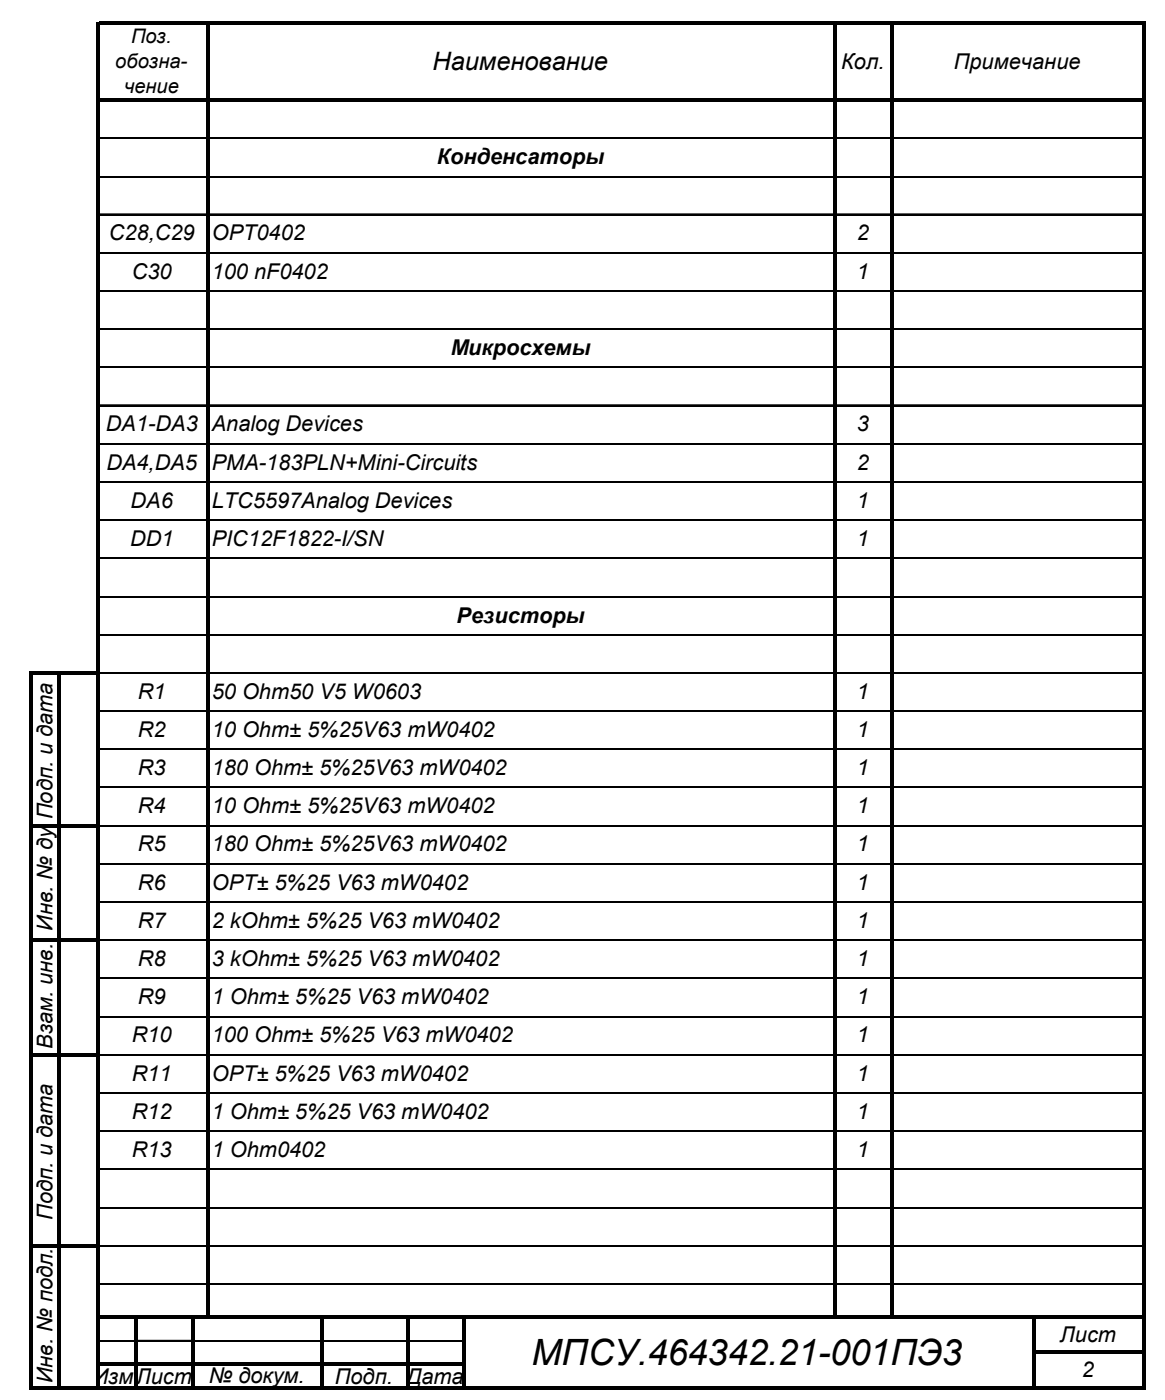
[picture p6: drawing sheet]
<svg xmlns="http://www.w3.org/2000/svg" width="227mm" height="272mm" viewBox="0 0 227 272" stroke-linecap="round" stroke-linejoin="round" font-family="sans-serif">
<defs><g id="words">
<text font-size="7.1" x="103.4" y="265.6">МПСУ.464342.21-001ПЭ3</text>
<text font-size="4.9" x="84.1" y="13.6">Наименование</text>
<g font-size="4.2">
<text x="163.6" y="13.4">Кол.</text>
<text x="185.6" y="13.4">Примечание</text>
<text x="85" y="32">Конденсаторы</text>
<text x="21.2" y="46.8">C28,C29</text>
<text x="41.2" y="46.8">OPT0402</text>
<text x="166.7" y="46.8">2</text>
<text x="25.6" y="54.2">C30</text>
<text x="41.2" y="54.2">100 nF0402</text>
<text x="166.7" y="54.2">1</text>
<text x="87.7" y="69.1">Микросхемы</text>
<text x="20.6" y="84">DA1-DA3</text>
<text x="41.2" y="84">Analog Devices</text>
<text x="166.7" y="84">3</text>
<text x="20.7" y="91.4">DA4,DA5</text>
<text x="41.2" y="91.4">PMA-183PLN+Mini-Circuits</text>
<text x="166.7" y="91.4">2</text>
<text x="25.4" y="98.8">DA6</text>
<text x="41.2" y="98.8">LTC5597Analog Devices</text>
<text x="166.7" y="98.8">1</text>
<text x="25.3" y="106.3">DD1</text>
<text x="41.2" y="106.3">PIC12F1822-I/SN</text>
<text x="166.7" y="106.3">1</text>
<text x="88.8" y="121.2">Резисторы</text>
<text x="26.8" y="136">R1</text>
<text x="41.2" y="136">50 Ohm50 V5 W0603</text>
<text x="166.7" y="136">1</text>
<text x="26.8" y="143.4">R2</text>
<text x="41.2" y="143.4">10 Ohm± 5%25V63 mW0402</text>
<text x="166.7" y="143.4">1</text>
<text x="26.8" y="150.9">R3</text>
<text x="41.2" y="150.9">180 Ohm± 5%25V63 mW0402</text>
<text x="166.7" y="150.9">1</text>
<text x="26.8" y="158.3">R4</text>
<text x="41.2" y="158.3">10 Ohm± 5%25V63 mW0402</text>
<text x="166.7" y="158.3">1</text>
<text x="26.8" y="165.7">R5</text>
<text x="41.2" y="165.7">180 Ohm± 5%25V63 mW0402</text>
<text x="166.7" y="165.7">1</text>
<text x="26.8" y="173.1">R6</text>
<text x="41.2" y="173.1">OPT± 5%25 V63 mW0402</text>
<text x="166.7" y="173.1">1</text>
<text x="10.2" y="181.2" transform="rotate(-90 10.2 181.2)">Инв. № дубПодп. и дата</text>
<text x="26.8" y="180.6">R7</text>
<text x="41.2" y="180.6">2 kOhm± 5%25 V63 mW0402</text>
<text x="166.7" y="180.6">1</text>
<text x="26.8" y="188">R8</text>
<text x="41.2" y="188">3 kOhm± 5%25 V63 mW0402</text>
<text x="166.7" y="188">1</text>
<text x="26.8" y="195.4">R9</text>
<text x="41.2" y="195.4">1 Ohm± 5%25 V63 mW0402</text>
<text x="166.7" y="195.4">1</text>
<text x="25.6" y="202.9">R10</text>
<text x="41.2" y="202.9">100 Ohm± 5%25 V63 mW0402</text>
<text x="166.7" y="202.9">1</text>
<text x="10.2" y="204.1" transform="rotate(-90 10.2 204.1)">Взам. инв.№</text>
<text x="25.6" y="210.3">R11</text>
<text x="41.2" y="210.3">OPT± 5%25 V63 mW0402</text>
<text x="166.7" y="210.3">1</text>
<text x="25.6" y="217.7">R12</text>
<text x="41.2" y="217.7">1 Ohm± 5%25 V63 mW0402</text>
<text x="166.7" y="217.7">1</text>
<text x="25.6" y="225.2">R13</text>
<text x="41.2" y="225.2">1 Ohm0402</text>
<text x="166.7" y="225.2">1</text>
<text x="10.2" y="237.5" transform="rotate(-90 10.2 237.5)">Подп. и дата</text>
<text x="206.2" y="261.1">Лист</text>
<text x="10.2" y="269.2" transform="rotate(-90 10.2 269.2)">Инв. № подл.</text>
<text x="18.1" y="269.3">Изм.</text>
<text x="26.4" y="269.3">Лист</text>
<text x="40.6" y="269.1">№ докум.</text>
<text x="65.1" y="269.3">Подп.</text>
<text x="79" y="269.3">Дата</text>
<text x="210.5" y="268">2</text>
</g>
<g font-size="3.9">
<text x="25.5" y="8.4">Поз.</text>
<text x="22.4" y="13.2">обозна-</text>
<text x="24.1" y="18.1">чение</text>
</g>
</g></defs>
<g fill="none" stroke="#000" stroke-width=".33">
<path d="M19.4 26.9h20.7M19.4 34.4h20.7M40.7 26.9h121.5M40.7 34.4h121.5M162.8 26.9h10.5M162.8 34.4h10.5M173.9 26.9h48.3M173.9 34.4h48.3M19.4 41.8h20.7M19.4 49.2h20.7M19.4 56.7h20.7M40.7 41.8h121.5"/>
<path d="M40.7 49.2h121.5M40.7 56.7h121.5M162.8 41.8h10.5M162.8 49.2h10.5M162.8 56.7h10.5M173.9 41.8h48.3M173.9 49.2h48.3M173.9 56.7h48.3M19.4 64.1h20.7M19.4 71.5h20.7M19.4 79h20.7M40.7 64.1h121.5"/>
<path d="M40.7 71.5h121.5M40.7 79h121.5M162.8 64.1h10.5M162.8 71.5h10.5M162.8 79h10.5M173.9 64.1h48.3M173.9 71.5h48.3M173.9 79h48.3M19.4 86.4h20.7M19.4 93.8h20.7M40.7 86.4h121.5M40.7 93.8h121.5"/>
<path d="M162.8 86.4h10.5M162.8 93.8h10.5M173.9 86.4h48.3M173.9 93.8h48.3M19.4 101.2h20.7M19.4 108.7h20.7M19.4 116.1h20.7M40.7 101.2h121.5M40.7 108.7h121.5M40.7 116.1h121.5M162.8 101.2h10.5M162.8 108.7h10.5"/>
<path d="M162.8 116.1h10.5M173.9 101.2h48.3M173.9 108.7h48.3M173.9 116.1h48.3M19.4 123.5h20.7M19.4 131h20.7M19.4 138.4h20.7M40.7 123.5h121.5M40.7 131h121.5M40.7 138.4h121.5M162.8 123.5h10.5M162.8 131h10.5"/>
<path d="M162.8 138.4h10.5M173.9 123.5h48.3M173.9 131h48.3M173.9 138.4h48.3M19.4 145.8h20.7M19.4 153.3h20.7M40.7 145.8h121.5M40.7 153.3h121.5M162.8 145.8h10.5M162.8 153.3h10.5M173.9 145.8h48.3M173.9 153.3h48.3"/>
<path d="M19.4 160.7h20.7M19.4 168.1h20.7M19.4 175.6h20.7M40.7 160.7h121.5M40.7 168.1h121.5M40.7 175.6h121.5M162.8 160.7h10.5M162.8 168.1h10.5M162.8 175.6h10.5M173.9 160.7h48.3M173.9 168.1h48.3M173.9 175.6h48.3"/>
<path d="M19.4 183h20.7M19.4 190.4h20.7M19.4 197.9h20.7M40.7 183h121.5M40.7 190.4h121.5M40.7 197.9h121.5M162.8 183h10.5M162.8 190.4h10.5M162.8 197.9h10.5M173.9 183h48.3M173.9 190.4h48.3M173.9 197.9h48.3"/>
<path d="M19.4 205.3h20.7M19.4 212.7h20.7M40.7 205.3h121.5M40.7 212.7h121.5M162.8 205.3h10.5M162.8 212.7h10.5M173.9 205.3h48.3M173.9 212.7h48.3M19.4 220.2h20.7M19.4 227.6h20.7M19.4 235h20.7M40.7 220.2h121.5"/>
<path d="M40.7 227.6h121.5M40.7 235h121.5M162.8 220.2h10.5M162.8 227.6h10.5M162.8 235h10.5M173.9 220.2h48.3M173.9 227.6h48.3M173.9 235h48.3M19.4 242.5h20.7M19.4 249.9h20.7M40.7 242.5h121.5M40.7 249.9h121.5"/>
<path d="M162.8 242.5h10.5M162.8 249.9h10.5M173.9 242.5h48.3M173.9 249.9h48.3M19.4 261h6.8M26.9 261h10.4M38 261h24.3M63 261h16M79.7 261h10.2"/>
</g>
<path d="M19.4 41.6h20.7M40.7 41.6h121.5M162.8 41.6h10.5M173.9 41.6h48.3M19.4 78.8h20.7M40.7 78.8h121.5M162.8 78.8h10.5M173.9 78.8h48.3M26.9 260.9h10.4" fill="none" stroke="#000" stroke-width=".19"/>
<g fill="#000">
<path d="M19.4 4.2h203.5v.7h-203.5z" fill-rule="evenodd"/>
<path d="M19.4 19.1h203.5v.7h-203.5z" fill-rule="evenodd"/>
<path d="M6.3 130.6h13.1v.7h-13.1z" fill-rule="evenodd"/>
<path d="M6.3 160.3h13.1v.7h-13.1z" fill-rule="evenodd"/>
<path d="M5.7 130.6h.6v52h-.6z" fill-rule="evenodd"/>
<path d="M6.3 182.6h13.1v.7h-13.1z" fill-rule="evenodd"/>
<path d="M11.2 131.3h.7v51.3h-.7z" fill-rule="evenodd"/>
<path d="M18.7 4.2h.7v178.4h-.7z" fill-rule="evenodd"/>
<path d="M5.7 182.6h.6v23h-.6z" fill-rule="evenodd"/>
<path d="M6.3 204.9h12.4v.7h-12.4z" fill-rule="evenodd"/>
<path d="M11.2 183.3h.7v21.6h-.7z" fill-rule="evenodd"/>
<path d="M18.7 183.3h.7v21.6h-.7z" fill-rule="evenodd"/>
<path d="M5.7 205.6h.6v36.5h-.6z" fill-rule="evenodd"/>
<path d="M6.3 242.1h13.1v.7h-13.1z" fill-rule="evenodd"/>
<path d="M11.2 205.6h.7v36.5h-.7z" fill-rule="evenodd"/>
<path d="M18.7 204.9h.7v37.2h-.7z" fill-rule="evenodd"/>
<path d="M18.7 242.8h.7v13.2h-.7z" fill-rule="evenodd"/>
<path d="M18.7 256h204.2v.6h-204.2z" fill-rule="evenodd"/>
<path d="M40.1 4.9h.6v251.7h-.6z" fill-rule="evenodd"/>
<path d="M162.2 4.9h.6v251.7h-.6z" fill-rule="evenodd"/>
<path d="M173.3 4.9h.6v251.7h-.6z" fill-rule="evenodd"/>
<path d="M5.7 242.1h.6v28.4h-.6z" fill-rule="evenodd"/>
<path d="M6.3 269.8h12.4v.7h-12.4z" fill-rule="evenodd"/>
<path d="M11.2 242.8h.7v27.7h-.7z" fill-rule="evenodd"/>
<path d="M18.7 256.6h.7v8.5h-.7z" fill-rule="evenodd"/>
<path d="M18.7 265.8h.7v4h-.7z" fill-rule="evenodd"/>
<path d="M18.7 265.1h71.9v.7h-71.9z" fill-rule="evenodd"/>
<path d="M18.7 269.8h204.2v.7h-204.2z" fill-rule="evenodd"/>
<path d="M26.2 256.6h.7v13.9h-.7z" fill-rule="evenodd"/>
<path d="M37.3 256.6h.7v13.9h-.7z" fill-rule="evenodd"/>
<path d="M62.3 256.6h.7v13.9h-.7z" fill-rule="evenodd"/>
<path d="M79 256.6h.7v13.9h-.7z" fill-rule="evenodd"/>
<path d="M89.9 256.6h.7v13.9h-.7z" fill-rule="evenodd"/>
<path d="M200.8 256.6h.7v13.9h-.7z" fill-rule="evenodd"/>
<path d="M201.5 262.9h21.4v.6h-21.4z" fill-rule="evenodd"/>
<path d="M222.2 4.9h.7v265.6h-.7z" fill-rule="evenodd"/>
</g>
<use href="#words"/>
</svg>
